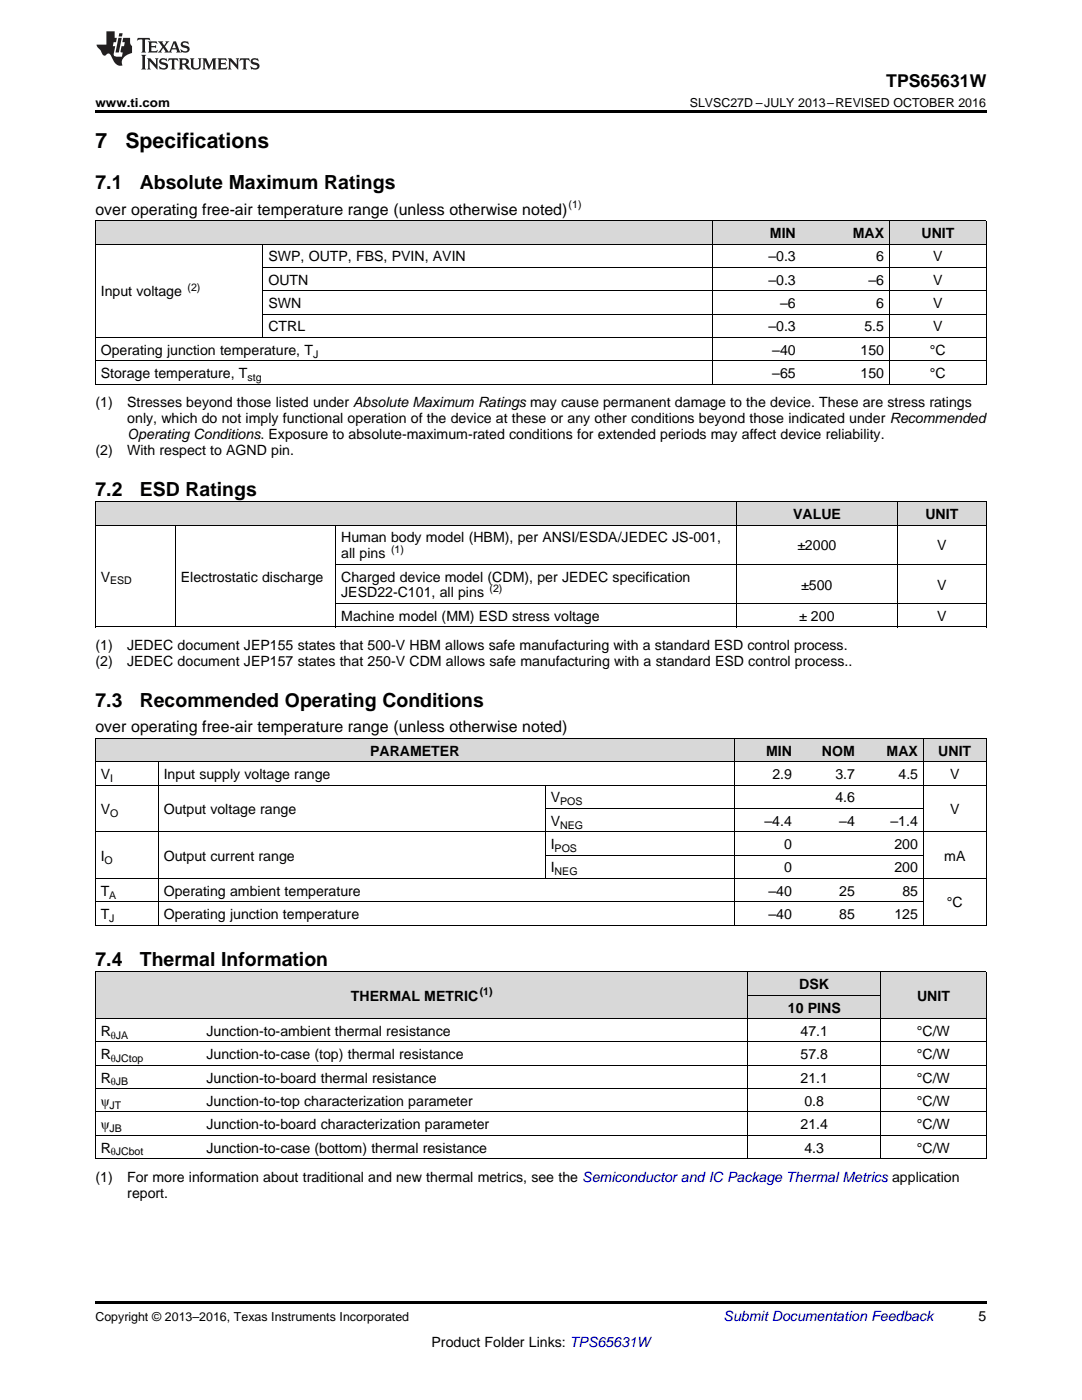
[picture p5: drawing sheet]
<svg xmlns="http://www.w3.org/2000/svg" width="216mm" height="279mm" viewBox="0 0 216 279" stroke-linecap="round" stroke-linejoin="round" font-family="sans-serif">
<defs><g id="words">
<g font-size="4.2">
<text x="19" y="29.6">7</text>
<text x="25" y="29.6">Specifications</text>
</g>
<g font-size="3.9">
<text x="19" y="37.7">7.1</text>
<text x="27.9" y="37.7">Absolute Maximum Ratings</text>
<text x="19" y="98.9">7.2</text>
<text x="27.9" y="98.9">ESD Ratings</text>
<text x="19" y="141">7.3</text>
<text x="27.9" y="141">Recommended Operating Conditions</text>
<text x="19" y="192.8">7.4</text>
<text x="27.9" y="192.8">Thermal Information</text>
</g>
<text font-size="3.5" x="176.8" y="17.3">TPS65631W</text>
<g font-size="3.2">
<text x="19" y="42.9">over operating free-air temperature range (unless otherwise noted)</text>
<text x="19" y="146.2">over operating free-air temperature range (unless otherwise noted)</text>
</g>
<g font-size="2.8">
<text x="153.6" y="47.5">MIN</text>
<text x="170.1" y="47.5">MAX</text>
<text x="183.9" y="47.5">UNIT</text>
<text x="53.6" y="52.2">SWP, OUTP, FBS, PVIN, AVIN</text>
<text x="153.3" y="52.2">–0.3</text>
<text x="174.8" y="52.2">6</text>
<text x="186.2" y="52.2">V</text>
<text x="20.1" y="59.2">Input voltage</text>
<text x="53.6" y="56.8">OUTN</text>
<text x="153.3" y="56.8">–0.3</text>
<text x="173.3" y="56.8">–6</text>
<text x="186.2" y="56.8">V</text>
<text x="53.6" y="61.5">SWN</text>
<text x="155.7" y="61.5">–6</text>
<text x="174.8" y="61.5">6</text>
<text x="186.2" y="61.5">V</text>
<text x="20.1" y="70.8">Operating junction temperature, T</text>
<text x="53.6" y="66.1">CTRL</text>
<text x="153.3" y="66.1">–0.3</text>
<text x="154.1" y="70.8">–40</text>
<text x="171.7" y="70.8">150</text>
<text x="172.5" y="66.1">5.5</text>
<text x="185.6" y="70.8">°C</text>
<text x="186.2" y="66.1">V</text>
<text x="20.1" y="75.5">Storage temperature, T</text>
<text x="154.1" y="75.5">–65</text>
<text x="171.7" y="75.5">150</text>
<text x="185.6" y="75.5">°C</text>
<text x="19" y="81.3">(1)</text>
<text x="25.4" y="81.3">Stresses beyond those listed under Absolute Maximum Ratings may cause permanent damage to the device. These are stress ratings</text>
<text x="25.4" y="84.5">only, which do not imply functional operation of the device at these or any other conditions beyond those indicated under Recommended</text>
<text x="25.4" y="87.7">Operating Conditions. Exposure to absolute-maximum-rated conditions for extended periods may affect device reliability.</text>
<text x="19" y="90.8">(2)</text>
<text x="25.4" y="90.8">With respect to AGND pin.</text>
<text x="158.3" y="103.6">VALUE</text>
<text x="184.6" y="103.6">UNIT</text>
<text x="68.1" y="108.2">Human body model (HBM), per ANSI/ESDA/JEDEC JS-001,</text>
<text x="68.1" y="111.4">all pins</text>
<text x="159.1" y="109.8">±2000</text>
<text x="187" y="109.8">V</text>
<text x="20.1" y="116.1">V</text>
<text x="36.1" y="116.1">Electrostatic discharge</text>
<text x="68.1" y="116.1">Charged device model (CDM), per JEDEC specification</text>
<text x="68.1" y="119.2">JESD22-C101, all pins</text>
<text x="159.9" y="117.7">±500</text>
<text x="187" y="117.7">V</text>
<text x="68.1" y="123.9">Machine model (MM) ESD stress voltage</text>
<text x="159.5" y="123.9">± 200</text>
<text x="187" y="123.9">V</text>
<text x="19" y="129.8">(1)</text>
<text x="25.4" y="129.8">JEDEC document JEP155 states that 500-V HBM allows safe manufacturing with a standard ESD control process.</text>
<text x="19" y="132.9">(2)</text>
<text x="25.4" y="132.9">JEDEC document JEP157 states that 250-V CDM allows safe manufacturing with a standard ESD control process..</text>
<text x="20.1" y="155.5">V</text>
<text x="32.7" y="155.5">Input supply voltage range</text>
<text x="73.8" y="150.8">PARAMETER</text>
<text x="152.9" y="150.8">MIN</text>
<text x="154.1" y="155.5">2.9</text>
<text x="164" y="150.8">NOM</text>
<text x="166.7" y="155.5">3.7</text>
<text x="176.9" y="150.8">MAX</text>
<text x="179.3" y="155.5">4.5</text>
<text x="187.2" y="150.8">UNIT</text>
<text x="189.6" y="155.5">V</text>
<text x="109.9" y="160.1">V</text>
<text x="166.7" y="160.1">4.6</text>
<text x="20.1" y="162.5">V</text>
<text x="32.7" y="162.5">Output voltage range</text>
<text x="109.9" y="164.8">V</text>
<text x="152.5" y="164.8">–4.4</text>
<text x="167.5" y="164.8">–4</text>
<text x="177.7" y="164.8">–1.4</text>
<text x="189.6" y="162.5">V</text>
<text x="20.1" y="171.8">I</text>
<text x="32.7" y="171.8">Output current range</text>
<text x="109.9" y="169.4">I</text>
<text x="156.5" y="169.4">0</text>
<text x="178.5" y="169.4">200</text>
<text x="188.4" y="171.8">mA</text>
<text x="20.1" y="178.8">T</text>
<text x="32.7" y="178.8">Operating ambient temperature</text>
<text x="109.9" y="174.1">I</text>
<text x="153.3" y="178.8">–40</text>
<text x="156.5" y="174.1">0</text>
<text x="167.5" y="178.8">25</text>
<text x="178.5" y="174.1">200</text>
<text x="180.1" y="178.8">85</text>
<text x="20.1" y="183.4">T</text>
<text x="32.7" y="183.4">Operating junction temperature</text>
<text x="153.3" y="183.4">–40</text>
<text x="167.5" y="183.4">85</text>
<text x="178.5" y="183.4">125</text>
<text x="188.9" y="181.1">°C</text>
<text x="159.5" y="197.4">DSK</text>
<text x="70" y="199.7">THERMAL METRIC</text>
<text x="157.2" y="202.1">10 PINS</text>
<text x="183" y="199.7">UNIT</text>
<text x="20.1" y="206.7">R</text>
<text x="41.2" y="206.7">Junction-to-ambient thermal resistance</text>
<text x="159.7" y="206.7">47.1</text>
<text x="183" y="206.7">°C/W</text>
<text x="20.1" y="211.4">R</text>
<text x="41.2" y="211.4">Junction-to-case (top) thermal resistance</text>
<text x="159.7" y="211.4">57.8</text>
<text x="183" y="211.4">°C/W</text>
<text x="20.1" y="216">R</text>
<text x="20.1" y="220.7">ψ</text>
<text x="41.2" y="216">Junction-to-board thermal resistance</text>
<text x="41.2" y="220.7">Junction-to-top characterization parameter</text>
<text x="159.7" y="216">21.1</text>
<text x="160.5" y="220.7">0.8</text>
<text x="183" y="216">°C/W</text>
<text x="183" y="220.7">°C/W</text>
<text x="20.1" y="225.4">ψ</text>
<text x="41.2" y="225.4">Junction-to-board characterization parameter</text>
<text x="159.7" y="225.4">21.4</text>
<text x="183" y="225.4">°C/W</text>
<text x="20.1" y="230">R</text>
<text x="41.2" y="230">Junction-to-case (bottom) thermal resistance</text>
<text x="160.5" y="230">4.3</text>
<text x="183" y="230">°C/W</text>
<text x="19" y="235.9">(1)</text>
<text x="25.4" y="235.9">For more information about traditional and new thermal metrics, see the Semiconductor and IC Package Thermal Metrics application</text>
<text x="25.4" y="239">report.</text>
<text x="195.3" y="263.6">5</text>
<text x="86.1" y="268.9">Product Folder Links: TPS65631W</text>
</g>
<text font-size="2.8" fill="#0000c8" x="144.4" y="263.6">Submit Documentation Feedback</text>
<g font-size="2.5">
<text x="19" y="21.4">www.ti.com</text>
<text x="137.7" y="21.4">SLVSC27D –JULY 2013–REVISED OCTOBER 2016</text>
<text x="19" y="263.6">Copyright © 2013–2016, Texas Instruments Incorporated</text>
</g>
<g font-size="2.1">
<text x="113.5" y="41.6">(1)</text>
<text x="37.4" y="58">(2)</text>
<text x="62.5" y="71.4">J</text>
<text x="49.4" y="76">stg</text>
<text x="78" y="110.3">(1)</text>
<text x="22" y="116.6">ESD</text>
<text x="97.7" y="118.1">(2)</text>
<text x="22" y="156">I</text>
<text x="111.8" y="160.7">POS</text>
<text x="22" y="163">O</text>
<text x="111.8" y="165.3">NEG</text>
<text x="20.9" y="172.3">O</text>
<text x="110.7" y="170">POS</text>
<text x="21.8" y="179.3">A</text>
<text x="110.7" y="174.7">NEG</text>
<text x="21.8" y="184">J</text>
<text x="95.7" y="198.6">(1)</text>
<text x="22.1" y="207.3">θJA</text>
<text x="22.1" y="211.9">θJCtop</text>
<text x="21.9" y="221.3">JT</text>
<text x="22.1" y="216.6">θJB</text>
<text x="21.9" y="225.9">JB</text>
<text x="22.1" y="230.6">θJCbot</text>
</g>
</g></defs>
<g fill="#d8d8d8">
<path d="M19 194h21.1v9.3h-21.1z"/>
<path d="M40.1 194h109.2v9.3h-109.2z"/>
<path d="M175.7 194h21.1v9.3h-21.1z"/>
<path d="M149.3 198.7h26.4v4.6h-26.4z"/>
<path d="M149.3 194h26.4v4.7h-26.4z"/>
<path d="M19 147.4h12.6v4.7h-12.6z"/>
<path d="M31.6 147.4h77.2v4.7h-77.2z"/>
<path d="M108.8 147.4h37.7v4.7h-37.7z"/>
<path d="M146.5 147.4h12.6v4.7h-12.6z"/>
<path d="M159.1 147.4h12.6v4.7h-12.6z"/>
<path d="M171.7 147.4h12.6v4.7h-12.6z"/>
<path d="M184.3 147.4h12.5v4.7h-12.5z"/>
<path d="M19 100.2h16v4.6h-16z"/>
<path d="M35 100.2h32v4.6h-32z"/>
<path d="M67 100.2h80v4.6h-80z"/>
<path d="M147 100.2h16.1v4.6h-16.1z"/>
<path d="M163.1 100.2h16v4.6h-16z"/>
<path d="M179.1 100.2h17.7v4.6h-17.7z"/>
<path d="M19 44.1h33.5v4.7h-33.5z"/>
<path d="M52.5 44.1h89.8v4.7h-89.8z"/>
<path d="M142.3 44.1h17.6v4.7h-17.6z"/>
<path d="M159.9 44.1h17.6v4.7h-17.6z"/>
<path d="M177.5 44.1h19.3v4.7h-19.3z"/>
</g>
<g fill="#000">
<path d="M19 22h177.8v.5h-177.8zM19 125.1l.2 .1zM66.9 125.1l.1 .1zM146.9 125.1l.1 .1zM179 125.1l.1 .1zM196.7 125.1l.1 .1zM19 184.6l.2 .1zM108.7 184.6l.1 .1zM146.4 184.6l.1 .1zM159 184.6l.1 .1zM171.6 184.6l.1 .1zM184.1 184.6l.2 .1z"/>
<path d="M196.7 184.6l.1 .1zM19 231.2l.2 .1zM149.2 231.2l.1 .1zM175.6 231.2l.1 .1zM196.7 231.2l.1 .1zM19 259.7h177.8v.5h-177.8z"/>
</g>
<g fill="none" stroke="#000" stroke-width=".2">
<path d="M19 48.7h177.8M19 44.1h177.8M19.1 44.1v32.6M52.4 48.8v18.6M52.5 58h144.3M52.5 53.4h144.3M142.2 44.1v32.6M177.4 44.1v32.6M196.8 44.1v32.6M19 76.7h177.8M19 72h177.8M19 67.4h177.8"/>
<path d="M52.5 62.7h144.3M19 104.8h177.8M19 100.1h177.8M19.1 100.2v25M35 104.8v20.4M67 104.8v20.4M67 112.6h129.8M147 100.2v25M179 100.2v25M196.8 100.2v25M19 125.1h177.8M67 120.5h129.8"/>
<path d="M19 156.7h177.8M19 152h177.8M19 147.4h177.8M19.1 147.4v37.3M31.6 152v32.7M108.8 156.7v18.7M146.5 147.4v37.3M184.2 147.4v37.3M196.8 147.4v37.3M19 180h165.3M19 175.3h177.8M19 166h177.8"/>
<path d="M108.8 170.7h75.5M108.8 161.3h75.5M19 194h177.8M19 184.6h177.8M19.1 194v37.3M149.2 194v37.3M149.3 198.6h26.4M175.7 194v37.3M196.8 194v37.3M19 217.3h177.8M19 212.6h177.8M19 207.9h177.8"/>
<path d="M19 203.3h177.8M19 231.2h177.8M19 226.6h177.8M19 221.9h177.8"/>
</g>
<g fill="#231f20">
<path d="M27.5 7.6l-.1 .5 .4-.2h.6v.1v2.1l-.2 .4h1l-.3-.4v-2.1l.1-.1h.5l.5 .2-.2-.5zM29.5 8.3l.2 .3v1.5l-.2 .4h1.8l.2-.6a1.04 1.04 0 0 1-1.3 .2v-.7h.6l.3 .2v-.6l-.3 .2h-.6v-.6l.8-.1 .4 .3-.2-.5zM31.5 8.3l.9 1.1-.9 1.1h.8l-.2-.2 .5-.7 .4 .7-.2 .2h1.5l-.1-.2 .1-.4h.9l.1 .4-.2 .2h1l-.3-.3-.7-1.9h-.5l-.9 2-.8-1 .9-1h-.8l.1 .3-.3 .5-.4-.6 .2-.2zM34.7 8.6l.4 1h-.7zM36.3 8.4a.63 .63 0 0 0-.2 .7 .63 .63 0 0 0 .6 .4l.6 .2 .1 .2a.75 .75 0 0 1-.7 .4 .75 .75 0 0 1-.6-.5l.1 .7 .1-.1a1.11 1.11 0 0 0 1.5-.6 1.13 1.13 0 0 0-1.2-.8l-.1-.4a1.04 1.04 0 0 1 1.2 .2l-.2-.5-.1 .1-.5-.2zM28.2 10.9l.2 .4v2.2l-.2 .4h1l-.3-.4v-2.2l.3-.4zM29.3 11.6l.3 .4v1.5l-.3 .4h.8l-.2-.4v-1.3l1.5 1.7v-1.9l.2-.4h-.7l.2 .4v.9l-1.1-1.3zM32 11.8a.62 .62 0 0 0-.2 .7 .62 .62 0 0 0 .6 .4l.6 .1 .1 .3a.76 .76 0 0 1-.7 .3 .76 .76 0 0 1-.6-.4l.1 .7 .1-.1a1.11 1.11 0 0 0 1.5-.6 1.13 1.13 0 0 0-1.2-.8l-.1-.4a1.04 1.04 0 0 1 1.2 .2l-.2-.6-.1 .1-.5-.1zM33.7 11.6l-.2 .6a.61 .61 0 0 1 .8-.3v1.6l-.2 .4h.9l-.2-.4v-1.6a.63 .63 0 0 1 .8 .3l-.2-.6zM35.6 11.6l.3 .4v1.5l-.3 .4h1l-.2-.2v-.8l.5 .2a.76 .76 0 0 0 1.2 .7l-1-1a.58 .58 0 0 0 .6-.5 .58 .58 0 0 0-.5-.6zM36.4 11.9h.1a.45 .45 0 0 1 .5 .1 .45 .45 0 0 1 .1 .5l-.7 .2zM37.9 11.6l.2 .2a2.17 2.17 0 0 0 .3 1.9 .99 .99 0 0 0 1.6-.6v-1.1l.2-.4h-.7l.2 .2a1.92 1.92 0 0 1-.2 1.8 .6 .6 0 0 1-.9-.5v-1.1l.2-.4zM40.4 11.6l.2 .4v1.5l-.2 .4h.7l-.2-.4v-1.4l.8 1.8 .8-1.8v1.4l-.2 .4h.9l-.2-.4v-1.5l.2-.4h-.8l-.6 1.5-.6-1.5zM43.4 11.6l.2 .4v1.5l-.2 .4h1.8l.2-.6a1.04 1.04 0 0 1-1.3 .1v-.6h.5l.4 .2v-.6l-.4 .2h-.5v-.7h.8l.3 .3-.1-.6zM45.5 11.6l.2 .4v1.5l-.2 .4h.7l-.2-.4v-1.3l1.5 1.7v-1.9l.2-.4h-.7l.2 .4v.9l-1.1-1.3zM47.9 11.6l-.1 .6a.61 .61 0 0 1 .8-.3v1.6l-.3 .4h1l-.3-.4 .1-1.6a.63 .63 0 0 1 .7 .3l-.1-.6zM50.2 11.8a.62 .62 0 0 0-.2 .7 .62 .62 0 0 0 .6 .4l.6 .1 .2 .3a.76 .76 0 0 1-.8 .3 .76 .76 0 0 1-.6-.4l.1 .7 .2-.1a1.11 1.11 0 0 0 1.5-.6 1.13 1.13 0 0 0-1.3-.8l-.1-.4a1.04 1.04 0 0 1 1.2 .2l-.1-.6-.2 .1-.5-.1z"/>
<path d="M21.2 6.3v2.6h-1.9l.1 .4 .7 .9a.91 .91 0 0 0 1 .8 .56 .56 0 0 1 .5-.3 .56 .56 0 0 1 .5 .3l.4 .8a1.53 1.53 0 0 0 1.9 1.2 1.54 1.54 0 0 1 1-2.1l.9-.3v-1.4a1.52 1.52 0 0 1-.3-1.6h-1.4l-.2 .8h.5l-.2 .8h-.4l-.2 1v.2l.4 .1-.2 .8a1.93 1.93 0 0 1-1.6-.3l.3-1.8h-.5l.2-.8h.4l.2-.8h-.4v-1.3zM23.6 7.6l-.6 2.9h.7l.6-2.9zM23.8 6.6l-.1 .7h.6l.2-.7z"/>
</g>
<use href="#words"/>
</svg>
